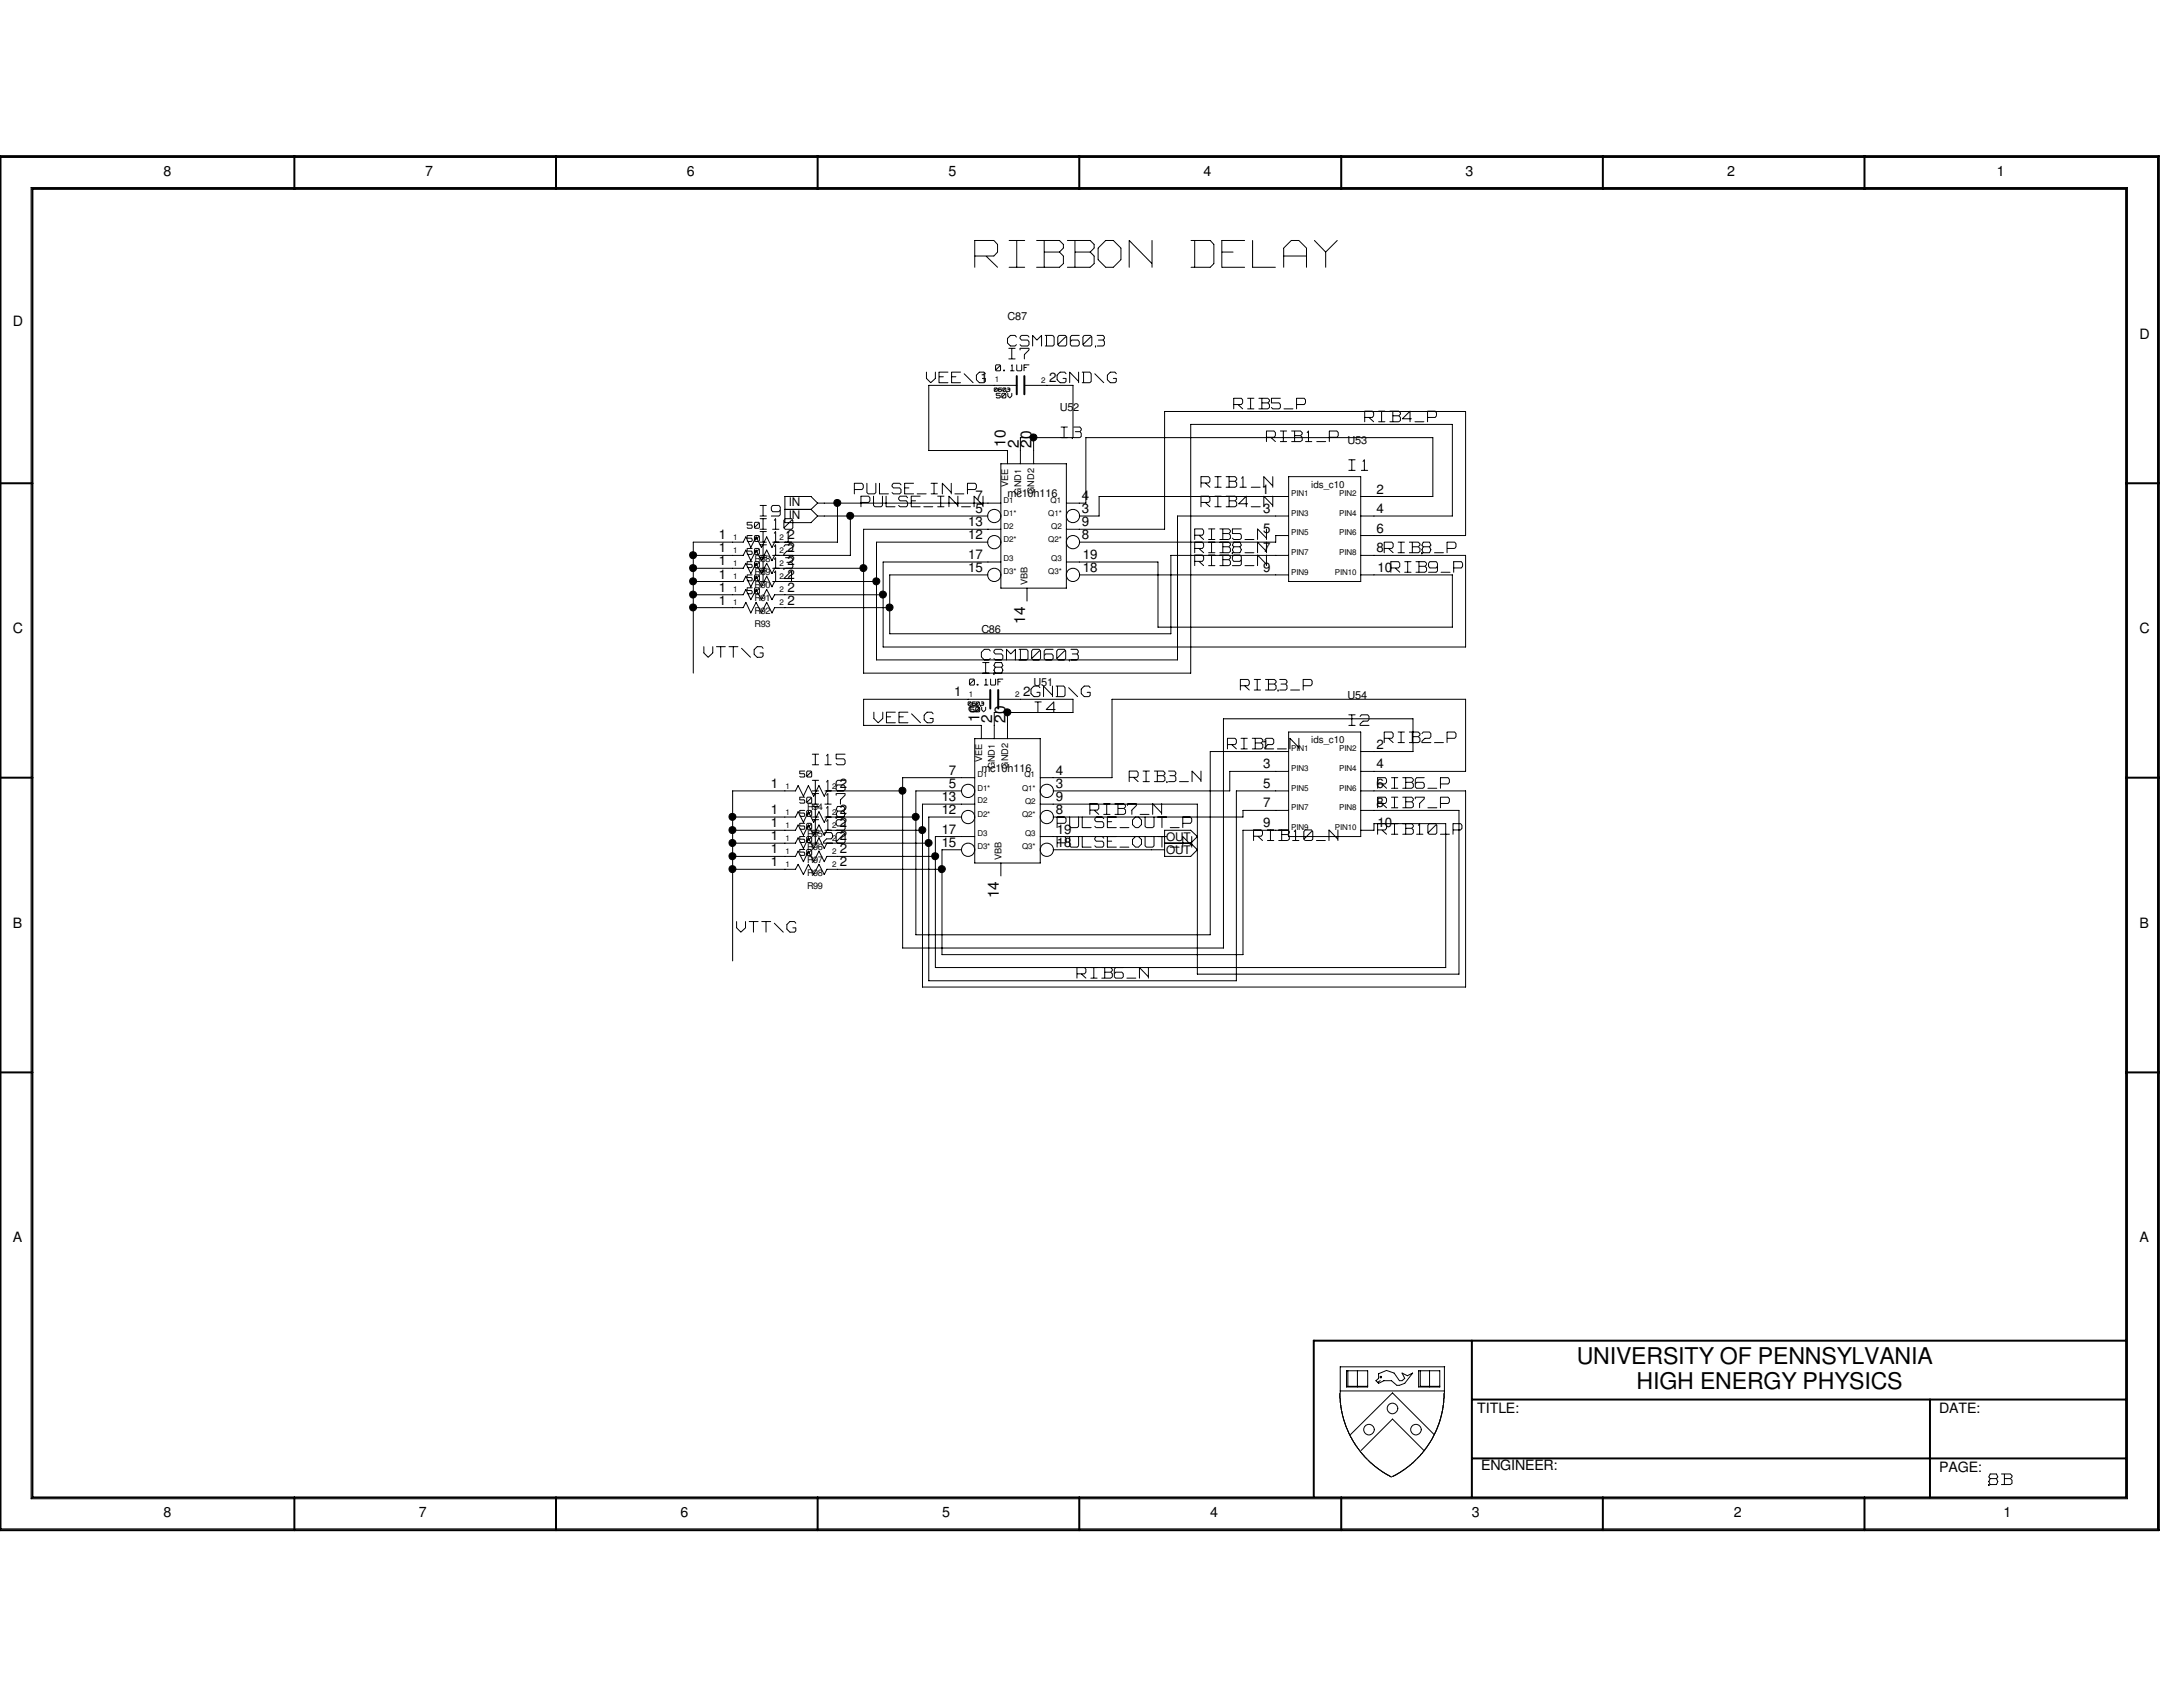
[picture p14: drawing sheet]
<svg xmlns="http://www.w3.org/2000/svg" width="279mm" height="216mm" viewBox="0 0 279 216" stroke-linecap="round" stroke-linejoin="round" font-family="sans-serif">
<defs><g id="words">
<text font-size="6.5" fill="#fff" x="124.8" y="34.9">RIBBON DELAY</text>
<g font-size="3">
<text x="201.8" y="174.6">UNIVERSITY OF PENNSYLVANIA</text>
<text x="209.5" y="177.8">HIGH ENERGY PHYSICS</text>
</g>
<g font-size="2.6" fill="#fff">
<text x="128.9" y="44.5">CSMD0603</text>
<text x="129.1" y="46.2">I7</text>
<text x="118.6" y="49.2">VEE\G</text>
<text x="135.3" y="49.2">GND\G</text>
<text x="157.9" y="52.6">RIB5_P</text>
<text x="135.8" y="56.3">I3</text>
<text x="162.1" y="56.8">RIB1_P</text>
<text x="174.7" y="54.2">RIB4_P</text>
<text x="109.3" y="63.5">PULSE_IN_P</text>
<text x="110.2" y="65.1">PULSE_IN_N</text>
<text x="153.7" y="62.6">RIB1_N</text>
<text x="153.7" y="65.1">RIB4_N</text>
<text x="172.6" y="60.5">I1</text>
<text x="97.3" y="71.3">I12</text>
<text x="97.3" y="69.6">I11</text>
<text x="97.3" y="68">I10</text>
<text x="97.3" y="66.3">I9</text>
<text x="152.9" y="71">RIB8_N</text>
<text x="152.9" y="69.3">RIB5_N</text>
<text x="177.2" y="71">RIB8_P</text>
<text x="97.3" y="73">I13</text>
<text x="97.3" y="74.7">I14</text>
<text x="152.9" y="72.6">RIB9_N</text>
<text x="178" y="73.5">RIB9_P</text>
<text x="90.1" y="84.4">VTT\G</text>
<text x="125.6" y="84.7">CSMD0603</text>
<text x="125.8" y="86.4">I8</text>
<text x="132" y="89.4">GND\G</text>
<text x="158.7" y="88.6">RIB3_P</text>
<text x="111.8" y="92.8">VEE\G</text>
<text x="132.5" y="91.4">I4</text>
<text x="172.6" y="93.1">I2</text>
<text x="177.2" y="95.3">RIB2_P</text>
<text x="104" y="98.1">I15</text>
<text x="104" y="101.5">I16</text>
<text x="144.5" y="100.3">RIB3_N</text>
<text x="157.1" y="96.1">RIB2_N</text>
<text x="176.3" y="101.1">RIB6_P</text>
<text x="104" y="103.2">I17</text>
<text x="104" y="104.8">I18</text>
<text x="104" y="106.5">I19</text>
<text x="135.3" y="106.2">PULSE_OUT_P</text>
<text x="139.5" y="104.5">RIB7_N</text>
<text x="160.4" y="107.8">RIB10_N</text>
<text x="176.3" y="103.6">RIB7_P</text>
<text x="176.3" y="107">RIB10_P</text>
<text x="104" y="108.2">I20</text>
<text x="135.3" y="108.7">PULSE_OUT_N</text>
<text x="94.3" y="119.5">VTT\G</text>
<text x="137.8" y="125.4">RIB6_N</text>
<text x="254.6" y="190.2">8B</text>
</g>
<g font-size="2">
<text x="128.7" y="57.2" transform="rotate(-90 128.7 57.2)">10</text>
<text x="130.4" y="57.3" transform="rotate(-90 130.4 57.3)">2</text>
<text x="132" y="57.3" transform="rotate(-90 132 57.3)">20</text>
<text x="131.2" y="79.8" transform="rotate(-90 131.2 79.8)">14</text>
<text x="125.3" y="92.4" transform="rotate(-90 125.3 92.4)">10</text>
<text x="127" y="92.5" transform="rotate(-90 127 92.5)">2</text>
<text x="128.7" y="92.5" transform="rotate(-90 128.7 92.5)">20</text>
<text x="127.8" y="115" transform="rotate(-90 127.8 115)">14</text>
</g>
<g font-size="1.8">
<text x="20.9" y="22.5">8</text>
<text x="54.4" y="22.5">7</text>
<text x="87.9" y="22.5">6</text>
<text x="121.4" y="22.5">5</text>
<text x="154.1" y="22.5">4</text>
<text x="187.6" y="22.5">3</text>
<text x="221.1" y="22.5">2</text>
<text x="255.6" y="22.5">1</text>
<text x="1.7" y="41.7">D</text>
<text x="273.8" y="43.4">D</text>
<text x="1.7" y="81.1">C</text>
<text x="273.8" y="81.1">C</text>
<text x="1.7" y="118.7">B</text>
<text x="273.8" y="118.7">B</text>
<text x="1.7" y="159">A</text>
<text x="273.8" y="159">A</text>
<text x="189.1" y="180.9">TITLE:</text>
<text x="248.2" y="180.9">DATE:</text>
<text x="189.6" y="188.1">ENGINEER:</text>
<text x="248.2" y="188.4">PAGE:</text>
<text x="20.9" y="194.1">8</text>
<text x="53.6" y="194.1">7</text>
<text x="87.1" y="194.1">6</text>
<text x="120.6" y="194.1">5</text>
<text x="154.9" y="194.1">4</text>
<text x="188.4" y="194.1">3</text>
<text x="221.9" y="194.1">2</text>
<text x="256.4" y="194.1">1</text>
</g>
<g font-size="1.7">
<text x="125.5" y="48.9">1</text>
<text x="134.3" y="48.9">2</text>
<text x="124.8" y="65.7">5</text>
<text x="124.8" y="64">7</text>
<text x="138.5" y="65.7">3</text>
<text x="138.5" y="64">4</text>
<text x="161.5" y="63.2">1</text>
<text x="161.7" y="65.7">3</text>
<text x="176.2" y="65.7">4</text>
<text x="176.2" y="63.2">2</text>
<text x="92" y="70.7">1</text>
<text x="92" y="69">1</text>
<text x="100.8" y="70.7">2</text>
<text x="100.8" y="69">2</text>
<text x="123.9" y="71.5">17</text>
<text x="123.9" y="69">12</text>
<text x="123.9" y="67.4">13</text>
<text x="138.5" y="69">8</text>
<text x="138.5" y="67.4">9</text>
<text x="138.6" y="71.5">19</text>
<text x="161.7" y="70.7">7</text>
<text x="161.7" y="68.2">5</text>
<text x="176.2" y="70.7">8</text>
<text x="176.2" y="68.2">6</text>
<text x="92" y="77.4">1</text>
<text x="92" y="75.7">1</text>
<text x="92" y="74">1</text>
<text x="92" y="72.3">1</text>
<text x="100.8" y="77.4">2</text>
<text x="100.8" y="75.7">2</text>
<text x="100.8" y="74">2</text>
<text x="100.8" y="72.3">2</text>
<text x="123.9" y="73.2">15</text>
<text x="138.6" y="73.2">18</text>
<text x="161.7" y="73.2">9</text>
<text x="176.3" y="73.2">10</text>
<text x="122.1" y="89.1">1</text>
<text x="130.9" y="89.1">2</text>
<text x="161.5" y="95.8">1</text>
<text x="176.2" y="95.8">2</text>
<text x="98.7" y="100.8">1</text>
<text x="107.5" y="100.8">2</text>
<text x="121.5" y="100.8">5</text>
<text x="121.5" y="99.1">7</text>
<text x="135.1" y="100.8">3</text>
<text x="135.1" y="99.1">4</text>
<text x="161.7" y="100.8">5</text>
<text x="161.7" y="98.3">3</text>
<text x="176.2" y="100.8">6</text>
<text x="176.2" y="98.3">4</text>
<text x="98.7" y="107.5">1</text>
<text x="98.7" y="105.9">1</text>
<text x="98.7" y="104.2">1</text>
<text x="107.5" y="107.5">2</text>
<text x="107.5" y="105.9">2</text>
<text x="107.5" y="104.2">2</text>
<text x="120.5" y="106.7">17</text>
<text x="120.5" y="104.2">12</text>
<text x="120.5" y="102.5">13</text>
<text x="135.1" y="104.2">8</text>
<text x="135.1" y="102.5">9</text>
<text x="135.3" y="106.7">19</text>
<text x="161.7" y="105.9">9</text>
<text x="161.7" y="103.3">7</text>
<text x="176.2" y="103.3">8</text>
<text x="176.3" y="105.9">10</text>
<text x="98.7" y="110.9">1</text>
<text x="98.7" y="109.2">1</text>
<text x="107.5" y="110.9">2</text>
<text x="107.5" y="109.2">2</text>
<text x="120.5" y="108.4">15</text>
<text x="135.3" y="108.4">18</text>
</g>
<g font-size="1.5" fill="#fff">
<text x="127.4" y="47.6">0.1UF</text>
<text x="95.6" y="71.1">50</text>
<text x="95.6" y="67.7">50</text>
<text x="95.6" y="69.4">50</text>
<text x="95.6" y="72.8">50</text>
<text x="95.6" y="74.5">50</text>
<text x="95.6" y="76.1">50</text>
<text x="124.1" y="87.8">0.1UF</text>
<text x="102.4" y="99.6">50</text>
<text x="102.4" y="102.9">50</text>
<text x="102.4" y="104.6">50</text>
<text x="102.4" y="106.3">50</text>
<text x="102.4" y="107.9">50</text>
<text x="102.4" y="109.6">50</text>
</g>
<g font-size="1.5">
<text x="101" y="64.8">IN</text>
<text x="101" y="66.5">IN</text>
<text x="149.3" y="107.6">OUT</text>
<text x="149.3" y="109.3">OUT</text>
</g>
<g font-size="1.4">
<text x="128.9" y="40.9">C87</text>
<text x="135.6" y="52.6">U52</text>
<text x="172.5" y="56.8">U53</text>
<text x="128.9" y="63.6">mc10h116</text>
<text x="125.6" y="81.1">C86</text>
<text x="132.3" y="87.8">U51</text>
<text x="172.5" y="89.5">U54</text>
<text x="125.6" y="98.8">mc10h116</text>
</g>
<g font-size="1.3">
<text x="167.8" y="62.4">ids_c10</text>
<text x="167.8" y="95.1">ids_c10</text>
</g>
<g font-size="1.2" fill="#fff">
<text x="127.5" y="51.1">50V</text>
<text x="124.2" y="91.2">50V</text>
</g>
<g font-size="1.2">
<text x="129" y="62.4" transform="rotate(-90 129 62.4)">VEE</text>
<text x="130.7" y="63.3" transform="rotate(-90 130.7 63.3)">GND1</text>
<text x="132.4" y="63.2" transform="rotate(-90 132.4 63.2)">GND2</text>
<text x="96.6" y="71.9">R88</text>
<text x="96.6" y="76.9">R91</text>
<text x="96.6" y="75.3">R90</text>
<text x="96.6" y="73.6">R89</text>
<text x="131.5" y="74.9" transform="rotate(-90 131.5 74.9)">VBB</text>
<text x="96.6" y="80.3">R93</text>
<text x="96.6" y="78.6">R92</text>
<text x="125.7" y="97.5" transform="rotate(-90 125.7 97.5)">VEE</text>
<text x="127.3" y="98.5" transform="rotate(-90 127.3 98.5)">GND1</text>
<text x="129" y="98.4" transform="rotate(-90 129 98.4)">GND2</text>
<text x="103.3" y="107.1">R95</text>
<text x="103.3" y="103.7">R94</text>
<text x="103.3" y="113.7">R99</text>
<text x="103.3" y="112.1">R98</text>
<text x="103.3" y="110.4">R97</text>
<text x="103.3" y="108.8">R96</text>
<text x="128.2" y="110.1" transform="rotate(-90 128.2 110.1)">VBB</text>
</g>
<g font-size="1">
<text x="127.3" y="48.9">1</text>
<text x="133.3" y="49">2</text>
<text x="128.4" y="64.3">D1</text>
<text x="128.4" y="66">D1*</text>
<text x="134.2" y="66">Q1*</text>
<text x="134.5" y="64.3">Q1</text>
<text x="165.3" y="66">PIN3</text>
<text x="165.3" y="63.5">PIN1</text>
<text x="171.4" y="66">PIN4</text>
<text x="171.4" y="63.5">PIN2</text>
<text x="93.9" y="69.1">1</text>
<text x="93.9" y="70.8">1</text>
<text x="99.8" y="69.1">2</text>
<text x="99.8" y="70.8">2</text>
<text x="128.4" y="71.8">D3</text>
<text x="128.4" y="69.3">D2*</text>
<text x="128.4" y="67.6">D2</text>
<text x="134.2" y="69.3">Q2*</text>
<text x="134.5" y="71.8">Q3</text>
<text x="134.5" y="67.7">Q2</text>
<text x="165.3" y="71">PIN7</text>
<text x="165.3" y="68.5">PIN5</text>
<text x="171.4" y="68.5">PIN6</text>
<text x="171.4" y="71">PIN8</text>
<text x="93.9" y="77.5">1</text>
<text x="93.9" y="75.8">1</text>
<text x="93.9" y="74.1">1</text>
<text x="93.9" y="72.4">1</text>
<text x="99.8" y="77.5">2</text>
<text x="99.8" y="75.8">2</text>
<text x="99.8" y="74.1">2</text>
<text x="99.8" y="72.4">2</text>
<text x="128.4" y="73.5">D3*</text>
<text x="134.2" y="73.5">Q3*</text>
<text x="165.3" y="73.5">PIN9</text>
<text x="170.9" y="73.5">PIN10</text>
<text x="124" y="89.2">1</text>
<text x="129.9" y="89.2">2</text>
<text x="100.5" y="100.9">1</text>
<text x="106.5" y="100.9">2</text>
<text x="125.1" y="99.5">D1</text>
<text x="125.1" y="101.2">D1*</text>
<text x="130.8" y="101.2">Q1*</text>
<text x="131.1" y="99.5">Q1</text>
<text x="165.3" y="98.7">PIN3</text>
<text x="165.3" y="101.2">PIN5</text>
<text x="165.3" y="96.1">PIN1</text>
<text x="171.4" y="101.2">PIN6</text>
<text x="171.4" y="98.7">PIN4</text>
<text x="171.4" y="96.1">PIN2</text>
<text x="100.5" y="107.6">1</text>
<text x="100.5" y="105.9">1</text>
<text x="100.5" y="104.3">1</text>
<text x="106.5" y="107.6">2</text>
<text x="106.5" y="105.9">2</text>
<text x="106.5" y="104.3">2</text>
<text x="125.1" y="107">D3</text>
<text x="125.1" y="104.5">D2*</text>
<text x="125.1" y="102.8">D2</text>
<text x="130.8" y="104.5">Q2*</text>
<text x="131.2" y="107">Q3</text>
<text x="131.2" y="102.9">Q2</text>
<text x="165.3" y="103.7">PIN7</text>
<text x="165.3" y="106.2">PIN9</text>
<text x="170.9" y="106.2">PIN10</text>
<text x="171.4" y="103.7">PIN8</text>
<text x="100.5" y="111">1</text>
<text x="100.5" y="109.3">1</text>
<text x="106.5" y="111">2</text>
<text x="106.5" y="109.3">2</text>
<text x="125.1" y="108.7">D3*</text>
<text x="130.8" y="108.7">Q3*</text>
</g>
<g font-size=".8" fill="#fff">
<text x="127.3" y="50.2">0603</text>
<text x="123.9" y="90.3">0603</text>
</g>
</g></defs>
<g fill="none" stroke="#000" stroke-width=".25">
<path d="M0 20h276.3v175.8h-276.3zM37.7 20v4.2M71.2 20v4.2M104.6 20v4.2M138.1 20v4.2M171.7 20v4.2M205.1 20v4.2M238.6 20v4.2M4.1 24.2h268v167.4h-268zM130.1 48.1v2.4M131.1 48.1v2.4M0 61.8h4.1"/>
<path d="M272.1 61.8h4.2M0 99.5h4.1M126.7 88.3v2.4M127.8 88.3v2.4M272.1 99.5h4.2M0 137.2h4.1M272.1 137.2h4.2M188.4 179.1h83.7M188.4 171.6v20M247 179.1v12.5M272.1 171.6h-104v19.9M37.7 191.6v4.2"/>
<path d="M71.2 191.6v4.2M104.6 191.6v4.2M138.1 191.6v4.2M171.7 191.6v4.2M188.4 186.6h83.7M205.1 191.6v4.2M238.6 191.6v4.2"/>
</g>
<g fill="none" stroke="#000" stroke-width=".13">
<path d="M.1 20.2h276v175.5h-276zM4 24h268.3v167.8h-268.3zM124.8 30.8v3.4M124.8 30.8h2.4M124.8 32.8h2.4M126.2 32.8l1.5 1.4M127.2 30.8l.5 .5M127.7 32.3l-.5 .5M127.7 31.3v.9M129.2 30.8h1.9M129.2 34.2h1.9M130.1 30.8v3.4"/>
<path d="M132.7 30.8h2.9M132.7 34.2h2.9M133.6 30.8v3.4M133.7 32.3h1.9M135.6 30.8l.5 .5M135.6 32.3l.5 .5M136.1 31.7l-.5 .5M136.1 31.3v.4M136.1 32.8v.9M136.1 33.7l-.5 .5M136.6 30.8h2.9M136.6 34.2h2.9"/>
<path d="M137.6 30.8v3.4M137.6 32.3h1.9M139.5 30.8l.5 .5M139.5 32.3l.5 .5M140 31.7l-.4 .5M140 31.3v.4M140 32.8v.9M140 33.7l-.5 .5M140.5 33.2l1 1M140.5 31.8v1.4M141.5 30.8l-1 .9M141.6 30.8h.9"/>
<path d="M141.6 34.2h.9M142.5 30.8l1 .9M143.5 31.8v1.4M143.5 33.2l-1 1M144.5 30.8v3.4M144.5 30.8l2.9 2.9M147.4 30.8v3.4M152.4 30.8h2.5M152.4 34.2h2.5M152.9 30.8v3.4M154.9 30.8l.5 .5M155.4 31.3v2.4"/>
<path d="M155.4 33.7l-.5 .5M156.4 30.8h2.9M156.4 30.8v3.4M156.4 34.2h2.9M156.4 32.3h1.4M160.3 30.8v3.4M160.4 34.2h2.8M164.3 31.8v2.4M164.3 32.8h2.9M165.3 30.8l-1 .9M165.3 30.8h.9M166.2 30.8l1 .9"/>
<path d="M167.2 31.8v2.4M168.2 30.8l1.4 1.4M169.7 32.3v1.9M171.2 30.8l-1.5 1.5M118.6 48.4l.5 .5M118.6 47.6v.8M119.7 47.6v.8M119.7 48.4l-.6 .6M120.2 47.6h1.1M120.2 47.7v1.3M120.2 49h1.1M120.2 48.2h.5"/>
<path d="M121.8 47.6h1.1M121.8 47.7v1.3M121.8 49h1.1M121.8 48.2h.5M123.4 47.8l1.1 1.2M125 48v.6M125 48.6l.3 .4M125.3 47.6l-.3 .4M125.4 47.6h.5M125.4 49h.5M125.7 48.4h.4M125.9 47.6l.2 .2"/>
<path d="M126.1 48.8l-.2 .2M126.1 48.4v.4M127.3 50v.1M127.3 49.7v.3M127.3 49.7h.1M127.3 50.1h.2M127.3 49.7h.2M127.4 47.4l.1 .1M127.4 46.9v.4M127.5 46.7l-.1 .1M127.5 49.7l-.2 .3M127.5 50.8l.1 .1"/>
<path d="M127.5 50.3v.3M127.6 47.5h.3M127.6 49.7h.1M127.6 50.3h.4M127.6 50.6h.3M127.6 46.7h.3M127.6 50v.1M127.6 49.7v.3M127.6 50.9h.3M127.8 50v.1M127.8 49.7v.3M127.8 49.8v.1"/>
<path d="M127.8 49.7h.1M127.9 50.1h.2M127.9 49.8h.2M127.9 49.7h.3M127.9 50.6l.1 .1M127.9 46.9l-.4 .4M128 46.8h.1M128 46.7l.1 .1M128 50.8l-.1 .1M128 50.7v.1M128.1 47.4l-.1 .1M128.1 46.9v.4"/>
<path d="M128.1 49.8l.1 .1M128.1 59.4h8.4v15.9h-8.4zM128.2 50h.1M128.2 50l-.1 .1M128.2 50.8l.1 .1M128.2 50.5v.3M128.3 50.3l-.1 .1M128.4 50v.1M128.4 49.7v.3M128.4 50.9h.2M128.4 50.3h.2M128.4 49.7h.1"/>
<path d="M128.4 47.4h.1M128.4 47.4v.1M128.4 50.1h.2M128.4 49.7h.2M128.5 47.5h.1M128.6 47.4v.1M128.6 49.7l-.2 .3M128.6 50.5l-.3 .3M128.7 49.7h.1M128.7 50.3v.1M128.7 50.4h.1M128.7 50v.1"/>
<path d="M128.7 49.7v.3M128.7 50.5v.3M128.7 50.8v.1M128.9 50.1h.1M128.9 50.1h.2M128.9 49.7h.2M128.9 43.3v.6M128.9 43.9l.4 .4M129 49.8h.1M129 50.7l.2 .2M129 50.3v.3M129.1 44.6h.8"/>
<path d="M129.1 45.9h.8M129.2 49.7h.1M129.2 49.9h.1M129.2 50h.1M129.2 50v.1M129.2 49.8h.1M129.3 47.5h.5M129.3 42.9l-.4 .4M129.4 44.3h.5M129.4 42.9h.5M129.5 44.6v1.3M129.5 50.3v.3"/>
<path d="M129.5 50.7l-.3 .2M129.5 46.7v.1M129.5 46.7v.7M129.9 42.9l.2 .2M130.1 44.1l-.2 .2M130.1 47.4l.1 .1M130.1 49.3h-11.2v8.4h10v1.7M130.1 46.7v.6M130.3 47.5h.3M130.6 43.1v.2M130.6 44.6v.2M130.6 43.3l.1 .2"/>
<path d="M130.6 44.1l.1 .2M130.6 44.6h1.1M130.7 42.9l-.1 .2M130.8 47.4l-.1 .1M130.8 46.7v.6M130.8 44.3h.7M130.8 43.5h.7M130.8 42.9h.7M131.1 46.7h.6M131.1 46.7v.8M131.1 47h.3M131.1 49.3h6.2v6.7h-6.7v3.4"/>
<path d="M131.1 45.4v.5M131.5 42.9l.2 .2M131.5 43.5l.2 .2M131.7 44.8l-.6 .6M131.7 43.8v.3M131.7 44.6v.2M131.7 44.1l-.2 .2M132.2 42.9l.5 .6M132.2 43v1.3M132.3 56v3.4M133.3 43v1.3M133.3 42.9l-.6 .6"/>
<path d="M133.8 44.3h.9M133.8 42.9h.9M133.9 43v1.2M134.7 42.9l.2 .2M134.9 44.1l-.2 .2M134.9 43.2v.9M135.3 48v.6M135.3 48.6l.4 .4M135.4 44.1l.2 .2M135.4 43.2v.9M135.6 42.9l-.2 .2M135.6 44.3h.7"/>
<path d="M135.6 42.9h.7M135.7 47.6l-.4 .4M135.7 47.6h.5M135.7 49h.5M135.8 54.7h.8M136.1 48.4h.3M136.2 54.7v1.3M136.3 47.6l.1 .2M136.3 43.2l-.9 .9M136.4 42.9l.1 .2M136.4 43.1h.1M136.4 48.8l-.1 .2"/>
<path d="M136.4 48.4v.4M136.5 44.1l-.1 .2M136.5 43.2v.9M136.9 47.6l1.1 1.2M136.9 47.7v1.3M137 44.1l.2 .2M137 43.2v.9M137.2 43.5l-.2 .2M137.2 42.9l-.2 .2M137.2 44.3h.7M137.2 43.5h.7M137.2 42.9h.9"/>
<path d="M137.2 56h.1M137.5 56h.7M137.5 54.7h.7M137.6 55.2h.6M138 43.5l.1 .2M138 47.6v1.4M138.1 43.8v.3M138.1 44.1l-.1 .2M138.2 54.7l.2 .2M138.3 55.3l.1 .2M138.4 54.9v.1M138.4 55.5v.3"/>
<path d="M138.4 55.8l-.2 .2M138.4 55l-.2 .2M138.5 47.6h.9M138.5 49h.9M138.6 44.1l.2 .2M138.6 43.2v.9M138.7 47.7v1.2M138.8 42.9l-.2 .2M138.8 44.3h.7M138.8 42.9h.7M139.5 47.6l.2 .2M139.5 43.2l-.9 .9"/>
<path d="M139.6 43.1h.1M139.6 42.9l.1 .2M139.7 48.8l-.2 .2M139.7 47.9v.9M139.7 44.1l-.1 .2M139.7 43.2v.9M140.1 47.8l1.2 1.2M140.2 44.3h.1M140.4 44.3h.7M140.4 42.9h.7M140.6 43.5h.5M141.2 42.9l.2 .2"/>
<path d="M141.2 43.6l.2 .1M141.4 43.2v.1M141.4 43.8v.3M141.4 44.1l-.2 .2M141.4 43.3l-.2 .2M141.7 48v.6M141.7 48.6l.4 .4M142.1 47.6l-.4 .4M142.2 47.6h.5M142.2 49h.5M142.5 48.4h.3M142.7 47.6l.2 .2"/>
<path d="M142.9 48.8l-.2 .2M142.9 48.4v.4M157.9 51h.9M157.9 51v1.3M157.9 51.8h.9M158.5 51.8l.5 .5M158.9 51l.1 .2M159 51.6l-.1 .2M159 51.2v.3M159.7 51h.8M159.7 52.3h.8M160.1 51v1.3"/>
<path d="M161.1 51h1.1M161.1 52.3h1.1M161.5 51v1.3M161.5 51.6h.7M162.1 55.2v1.3M162.1 55.2h.9M162.1 56h.9M162.3 51l.2 .2M162.3 51.6l.2 .2M162.5 51.4l-.2 .1M162.5 51.2v.1M162.5 51.8v.3"/>
<path d="M162.5 52.2l-.2 .1M162.7 56l.5 .5M162.7 52.2l.2 .1M162.7 51v.6M162.8 51h1.1M162.8 51.6h.9M162.9 52.3h.8M163.1 55.2l.1 .2M163.2 55.8l-.1 .2M163.2 55.4v.3M163.7 51.6l.2 .2M163.9 52.2l-.2 .1"/>
<path d="M163.9 51.8v.3M163.9 55.2h.8M163.9 56.5h.8M164.3 55.2v1.3M164.3 52.3h1.2M165.3 55.2h1.1M165.3 56.5h1.1M165.7 55.2v1.3M165.7 55.8h.7M165.9 51h1M165.9 51v1.3M166 51.8h.9"/>
<path d="M166.5 55.2l.2 .2M166.5 55.8l.2 .2M166.7 55.5l-.2 .2M166.7 55.4v.1M166.7 56v.3M166.7 56.3l-.2 .2M166.9 51l.2 .2M167.1 51.6l-.2 .2M167.1 51.2v.3M167.1 56.5h.8M167.5 55.2l-.2 .2M167.5 55.2v1.3"/>
<path d="M168.5 56.5h1.2M170.1 55.2h1M170.1 55.2v1.3M170.2 56h.9M171.1 55.2l.2 .2M171.3 55.8l-.2 .2M171.3 55.4v.3M172.6 58.8h.8M173 58.9v1.3M174.6 58.8l-.1 .3M174.6 58.9v1.3M174.7 52.6h.9"/>
<path d="M174.7 52.7v1.3M174.7 53.4h.9M175.3 53.5l.5 .5M175.6 52.6l.2 .2M175.8 53.2l-.2 .2M175.8 52.9v.3M176.4 52.6h.8M176.4 54h.8M176.8 52.7v1.2M177.9 52.6h1.1M177.9 54h1.1M178.3 52.7v1.2"/>
<path d="M178.3 53.2h.7M179 52.6l.2 .2M179 53.2l.2 .2M179.2 53l-.1 .2M179.2 52.9v.1M179.2 53.5v.3M179.2 53.8l-.2 .2M179.5 53.6h1.1M180.5 52.7v1.3M180.5 52.6l-1 1M181.1 54h1.1M182.7 52.7v1.3"/>
<path d="M182.7 52.6h.9M182.8 53.4h.8M183.7 52.6l.2 .2M183.9 52.9v.3M183.9 53.2l-.2 .2M88.7 74.4h6.4l.4-.7 .6 1.4 .7-1.4 .7 1.4 .6-1.4 .7 1.4 .3-.7M88.7 71.1h6.4l.4-.7 .6 1.4 .7-1.4 .7 1.4 .6-1.4 .7 1.4 .3-.7M88.7 72.7h6.4l.4-.6 .6 1.3 .7-1.3 .7 1.3 .6-1.3 .7 1.3 .3-.7M88.7 76.1h6.4l.4-.7 .6 1.4 .7-1.4 .7 1.4 .6-1.4 .7 1.4 .3-.7h13.9M88.7 77.8h6.4l.4-.7 .6 1.3 .7-1.3 .7 1.3 .6-1.3 .7 1.3 .3-.6h14.8M95.6 75.9l.1 .1M95.6 66.8v.4"/>
<path d="M95.6 68.5v.4M95.6 70.2v.3M95.6 71.9v.3M95.6 73.6v.3M95.6 75.2v.4M95.6 74.3h.1M95.6 72.6h.1M95.6 69.2l.1 .1M95.6 67.5l.1 .1M95.6 70.9l.1 .1M95.7 68.5h.6M95.7 73.6h.6"/>
<path d="M95.7 75.2h.6M95.7 75.6h.4M95.7 73.9h.4M95.7 71.9h.6M95.7 72.2h.4M95.7 68.9h.4M95.7 66.8h.6M95.7 67.2h.4M95.7 70.2h.6M95.7 70.5h.4M95.8 76h.3M95.8 74.3h.3"/>
<path d="M95.8 72.6h.3M95.8 69.3h.3M95.8 67.6h.3M95.8 71h.3M96.2 75.6l.1 .1M96.2 73.9l.1 .1M96.2 70.5l.1 .2M96.2 72.2l.1 .1M96.2 67.2l.1 .1M96.2 68.9l.1 .1M96.3 75.9l-.1 .1M96.3 67.4v.1"/>
<path d="M96.3 69v.2M96.3 70.7v.1M96.3 72.4v.1M96.3 74.1v.1M96.3 75.7v.2M96.3 74.3h-.1M96.3 72.6h-.1M96.3 69.2l-.1 .1M96.3 67.5l-.1 .1M96.3 70.9l-.1 .1M96.6 75.9v.1M96.6 74.3h.1"/>
<path d="M96.6 72.6h.1M96.6 69.2v.1M96.6 67.5v.1M96.6 70.9v.1M96.6 67v.5M96.6 68.7v.5M96.6 70.4v.4M96.6 72.1v.4M96.6 73.7v.5M96.6 75.4v.5M96.6 75.2v.2M96.6 73.6v.1"/>
<path d="M96.6 71.9v.1M96.6 68.5v.2M96.6 66.8v.2M96.6 70.2v.1M96.7 68.5h.4M96.7 73.6h.4M96.7 76h.4M96.7 75.2h.4M96.7 74.3h.4M96.7 72.6h.4M96.7 71.9h.4M96.7 69.3h.4"/>
<path d="M96.7 67.6h.4M96.7 66.8h.4M96.7 71h.4M96.7 70.2h.4M97.1 75.4l-.5 .5M97.1 73.7l-.5 .5M97.1 72.1l-.5 .4M97.1 68.7l-.5 .5M97.1 67l-.5 .5M97.1 70.4l-.5 .4M97.1 75.4h.1M97.1 75.2l.1 .2"/>
<path d="M97.1 73.7h.1M97.1 73.6l.1 .1M97.1 72h.1M97.1 71.9l.1 .1M97.1 68.7h.1M97.1 68.5l.1 .2M97.1 67h.1M97.1 66.8l.1 .2M97.1 70.3h.1M97.1 70.2l.1 .1M97.2 75.9l-.1 .1M97.2 74.3h-.1"/>
<path d="M97.2 72.6h-.1M97.2 69.2l-.1 .1M97.2 67.5l-.1 .1M97.2 70.9l-.1 .1M97.2 67v.5M97.2 68.7v.5M97.2 70.4v.4M97.2 72.1v.4M97.2 73.7v.5M97.2 75.4v.5M97.3 74.4h.8M97.3 66h.8"/>
<path d="M97.3 71.1h.8M97.3 72.7h.8M97.3 67.7h.8M97.3 69.4h.8M97.3 64.7h.8M97.3 66.4h.8M97.3 68h.8M97.3 73.1h.8M97.3 71.4h.8M97.3 69.7h.8M97.7 64.7v1.3M97.7 66.4v1.3"/>
<path d="M97.7 68.1v1.2M97.7 69.8v1.2M97.7 71.4v1.3M97.7 73.1v1.3M98.7 65.3l.2 .2M98.7 64.9v.3M98.7 66h1M98.9 64.7l-.2 .2M98.9 74.4h13.3M98.9 72.7h11.6M98.9 67.7h.8M98.9 65.5h.8"/>
<path d="M98.9 64.7h.8M99.1 69.4l-.3 .7-.7-1.4-.6 1.4-.7-1.4-.7 1.4-.6-1.4-.4 .7h-6.4v16.7M99.3 66.4l-.2 .2M99.3 68l-.2 .2M99.3 73.1l-.2 .2M99.3 71.4l-.2 .2M99.3 69.7l-.2 .2M99.3 66.4v1.3M99.3 68.1v1.2M99.3 69.8v1.2M99.3 71.4v1.3M99.3 73.1v1.3"/>
<path d="M99.7 64.7l.2 .2M99.8 65.3l-.1 .2M99.9 65.9l-.2 .1M99.9 64.9v.9M100.3 72.7h.1M100.3 67.6l.2 .1M100.3 66.6v.9M100.3 71v.1M100.4 74h1.1M100.5 65.2h3.3M100.5 66.4l-.2 .2M100.5 69.7l-.2 .2"/>
<path d="M100.5 67.7h.8M100.5 66.4h.8M100.5 71.4h.8M100.5 69.7h.8M100.7 72h.6M100.7 70.5l-.4 .4M100.8 70.5h.5M100.9 68l-.2 .2M100.9 68.1v1.2M101.3 66.6l-.9 .9M101.3 66.6h.1M101.3 66.4l.2 .2"/>
<path d="M101.3 71.4l.2 .2M101.3 69.7l.2 .2M101.3 73.1v1.3M101.3 73.1l-1 .9M101.3 72l.2 .2M101.5 67.6l-.2 .1M101.5 66.6v.9M101.5 70v.3M101.5 71.6v.1M101.5 72.2v.3M101.5 72.6l-.2 .1M101.5 71.8l-.2 .2"/>
<path d="M101.5 70.3l-.2 .2M103.8 65.2l.8 .8M104.6 64.4l-.8-.9h-3.3v3.4h3.3l.8-.9M104.6 66h21.8M104.6 64.4h23.5M104.6 64.4l-.8 .8M107.2 64.4v5h-8.3M108.8 66v5.1h-9.9M109.3 61.8h1M109.3 61.9v1.3M109.4 62.7h.9M110.2 63.5h.9"/>
<path d="M110.2 63.5v1.4M110.2 64.3h.9M110.3 61.8l.2 .3M110.5 62.4l-.2 .3M110.5 62.1v.3M111 63l.1 .2M111 61.8v1.2M111.2 63.5l.1 .2M111.2 63.2h.7M111.3 64.1l-.1 .2M111.3 63.8v.3M111.8 64.7l.2 .2"/>
<path d="M111.8 63.5v1.1M112 64.9h.7M112.1 63l-.2 .2M112.1 61.8v1.2M112.6 61.8v1.4M112.6 63.2h1.1M112.9 64.7l-.1 .2M112.9 63.5v1.1M113.4 63.5v1.4M113.5 64.9h1.1M114.2 62.1v.1M114.2 62.2l.1 .2"/>
<path d="M114.2 63l.1 .2M114.3 61.8l-.1 .2M114.4 61.8h.7M114.4 63.2h.7M114.4 62.4h.7M115 63.7v.1M115 63.9l.2 .2M115 64.7l.2 .2M115.1 61.8l.2 .3M115.1 62.4l.2 .3M115.2 63.5l-.1 .2M115.2 64.9h.8"/>
<path d="M115.2 63.5h.8M115.2 64.1h.8M115.3 62.7v.3M115.3 63l-.2 .2M115.8 61.8h1.1M115.8 61.9v1.3M115.8 63.2h1.1M115.8 62.4h.5M116 63.5l.2 .2M116 64.1l.2 .2M116.2 64.3v.3M116.2 64.7l-.2 .2"/>
<path d="M116.6 63.5h1.2M116.6 63.5v1.4M116.7 64.9h1.1M116.7 64.1h.5M117.4 63.2h1.1M118.2 64.9h1.2M119.2 61.8h.8M119.2 63.2h.8M119.5 61.9v1.3M120 64.9h.8M120 63.5h.8M120.4 63.5v1.3"/>
<path d="M120.6 61.8l1.1 1.2M120.6 61.9v1.3M121.5 63.5l1.1 1.1M121.5 63.5v1.4M121.8 61.8v1.4M122.2 63.2h1.2M122.6 63.5v1.4M123.1 64.9h1.1M123.8 61.8h1M123.8 61.9v1.3M123.9 62.7h.9M124.7 63.5v1.4"/>
<path d="M124.7 63.5l1.1 1.1M124.8 61.8l.2 .3M125 62.4l-.2 .3M125 62.1v.3M125.8 63.5v1.4M131.4 75.3v1.6M136.5 67.7h12.6v-15h38.5v15.8h-13.4M136.5 71.9h11.7v8.4h37.7v-6.7h-11.7M138.1 73.6h26.8M152.9 67.7h.9M152.9 67.7v1.3M152.9 69.4v1.3"/>
<path d="M152.9 71.1v1.3M152.9 71h.9M153 70.2h.8M153 68.5h.8M153 71.8h.8M153.5 68.5l.6 .5M153.5 71.9l.6 .5M153.5 70.2l.6 .5M153.7 61h.9M153.7 63.5h.9M153.7 61v1.4M153.7 63.5v1.4"/>
<path d="M153.8 64.3h.8M153.8 61.8h.8M153.9 67.7l.2 .2M153.9 71l.2 .2M153.9 69.4l.2 .2M154.1 68.3l-.2 .2M154.1 67.9v.3M154.1 69.6v.3M154.1 71.3v.3M154.1 71.6l-.2 .2M154.1 70l-.2 .2M154.3 64.3l.6 .6"/>
<path d="M154.3 61.8l.6 .6M154.7 63.5l.2 .2M154.7 61l.2 .2M154.7 69h.8M154.7 67.7h.8M154.7 72.4h.8M154.7 71h.8M154.7 70.7h.8M154.9 64.1l-.2 .2M154.9 61.3v.3M154.9 63.8v.3M154.9 61.6l-.2 .2"/>
<path d="M155.1 67.7v1.3M155.1 69.4v1.3M155.1 71.1v1.2M155.5 61h.8M155.5 64.9h.8M155.5 63.5h.8M155.5 62.4h.8M155.9 61v1.3M155.9 63.5v1.3M156.1 69h1.1M156.1 67.7h1.1M156.1 72.4h1.1"/>
<path d="M156.1 71h1.1M156.1 70.7h1.1M156.5 67.7v1.3M156.5 69.4v1.3M156.5 71.1v1.2M156.5 68.3h.7M156.5 71.6h.7M156.5 70h.7M156.9 61h1.1M156.9 64.9h1.1M156.9 63.5h1.1M156.9 62.4h1.1"/>
<path d="M157.3 67.7l.2 .2M157.3 68.3l.2 .2M157.3 71l.2 .2M157.3 71.6l.2 .2M157.3 69.4l.2 .2M157.3 70l.2 .2M157.3 61v1.3M157.3 63.5v1.3M157.4 64.1h.6M157.4 61.6h.6M157.5 68.1l-.2 .1M157.5 67.9v.1"/>
<path d="M157.5 68.5v.3M157.5 69.6v.1M157.5 70.2v.3M157.5 71.3v.1M157.5 71.9v.3M157.5 68.9l-.2 .1M157.5 71.4l-.2 .2M157.5 72.2l-.2 .2M157.5 69.8l-.2 .1M157.5 70.6l-.2 .1M157.7 70.7h.1M157.7 68.9l.2 .1"/>
<path d="M157.7 71.6l.2 .2M157.7 67.7v.6M157.7 71.3v.3M157.7 72.4h1M157.8 68.3h.9M157.8 67.7h1.1M157.9 71l-.2 .2M157.9 69.4l-.2 .4 .2 .2-.2 .4 .2 .3M157.9 69h.8M157.9 71.8h.8M157.9 71h.8M157.9 70.7h.8"/>
<path d="M157.9 70h.8M158.1 63.5l.2 .2M158.1 64.1l.2 .2M158.1 61l.2 .2M158.1 61.6l.2 .2M158.3 63.9l-.2 .2M158.3 61.3h.1M158.3 61.8v.3M158.3 63.8h.1M158.3 64.3v.3M158.3 64.7l-.2 .2M158.3 61.4l-.2 .2"/>
<path d="M158.3 62.2l-.2 .2M158.6 64.5h1.1M158.7 68.3l.2 .2M158.7 71l.2 .2M158.7 69.4l.2 .4-.2 .2 .2 .4-.2 .3M158.7 62.4h.8M158.8 71.7l-.1 .1M158.9 68.9l-.2 .1M158.9 68.5v.3M158.9 71.3v.9M158.9 72.2l-.2 .2M159.1 61l-.2 .2"/>
<path d="M159.1 61v1.3M159.3 69h1.2M159.3 72.4h1.2M159.3 70.7h1.2M159.5 63.5v1.4M159.5 63.5l-1 1M160.1 64.9h1.2M160.1 62.4h1.2M161 67.7l1.1 1.1M161 67.7v1.3M161 69.4v1.3M161 71.1v1.3"/>
<path d="M161 71l1.1 1.2M161 69.4l1.1 1.1M161.8 63.5l1.1 1.1M161.8 61v1.4M161.8 63.5v1.4M161.8 61l1.1 1.1M162.1 67.7v1.3M162.1 69.4v1.3M162.1 71v1.4M162.9 61v1.4M162.9 63.5v1.4M164.9 61h9.3v13.4h-9.3z"/>
<path d="M164.9 63.5h-24.2v2.5h-2.6M164.9 68.5h-1.6v.9h-25.2M164.9 66h-14.2v18.5h-38.5v-15.1h14.2M164.9 71.1h-15v10h-36v-7.5h12.5M172.6 60.2h.8M174.2 63.5h9.2v-7.5h-44.4v8.4h-2.5M174.2 66h11.7v-11.7h-33.5v31.8h-41.9v-18.4h17.6M174.2 71.1h13.4v11.7h-74.6v-10.9h15.1M174.2 60.2h.8M177.2 69.4h.9M177.2 69.4v1.3M177.2 70.2h.9"/>
<path d="M177.8 70.2l.5 .5M178 71.9h.9M178 71.9v1.3M178.1 72.7h.8M178.1 69.4l.2 .2M178.3 70l-.2 .2M178.3 69.6v.3M178.6 72.7l.6 .5M178.9 69.4h.8M178.9 70.7h.8M179 71.9l.2 .2M179.2 72.5l-.2 .2"/>
<path d="M179.2 72.1v.3M179.3 69.4v1.3M179.8 71.9h.8M179.8 73.2h.8M180.2 71.9v1.3M180.4 69.4h1.1M180.4 70.7h1.1M180.8 69.4v1.3M180.8 70h.7M181.2 71.9h1.1M181.2 73.2h1.1M181.5 69.4l.2 .2"/>
<path d="M181.5 70l.2 .2M181.6 71.9v1.3M181.7 72.5h.6M181.7 69.8l-.1 .1M181.7 69.6v.1M181.7 70.2v.3M181.7 70.6l-.2 .1M182 70.7h.1M182.2 69.4l-.2 .4 .2 .2-.2 .4 .2 .3M182.2 69.4h.7M182.2 70.7h.7M182.2 70h.7"/>
<path d="M182.4 71.9l.2 .2M182.4 72.5l.2 .2M182.6 72.3l-.2 .1M182.6 72.1v.1M182.6 72.7v.3M182.6 73.1l-.2 .1M182.8 72.5l.2 .2M182.8 72.1v.3M182.8 73.2h1M183 69.4l.1 .4-.1 .2 .1 .4-.1 .3M183 71.9l-.2 .2M183 71.9h.8"/>
<path d="M183 72.7h.8M183.6 70.7h1.1M183.8 71.9l.2 .2M183.9 72.5l-.1 .2M184 72.1v.9M184 73.1l-.2 .1M184.4 73.2h1.2M185.2 69.4h.9M185.2 69.4v1.3M185.3 70.2h.8M186.1 71.9h.9M186.1 71.9v1.3"/>
<path d="M186.1 72.7h.9M186.2 69.4l.2 .2M186.4 70l-.2 .2M186.4 69.6v.3M187 71.9l.2 .2M187.2 72.5l-.2 .2M187.2 72.1v.3M90.1 83.6l.5 .5M90.1 82.8v.7M91.2 82.8v.7M91.2 83.6l-.6 .5M91.7 82.8h1.1"/>
<path d="M92.2 82.8v1.3M93.3 82.8h1.1M93.9 82.8v1.3M94.9 83l1.2 1.1M96.5 83.2v.5M96.5 83.7l.4 .4M96.9 82.8l-.4 .3M96.9 82.8h.6M96.9 84.1h.6M97.3 83.6h.3M97.5 82.8l.2 .2M97.7 83.9l-.2 .2"/>
<path d="M97.7 83.6v.3M102.4 98.7v.3M102.4 99.4h.1M102.4 98.7h.6M102.4 99h.5M102.5 99.4h.4M102.9 99l.1 .1M103 99.2v.1M103 99.4h-.1M103.3 99.4h.1M103.3 98.8v.5M103.3 98.7v.1"/>
<path d="M103.4 98.7h.4M103.4 99.4h.4M103.8 98.8l-.5 .5M103.8 98.8h.1M103.8 98.7l.1 .1M103.9 99.4h-.1M103.9 98.8v.5M104 99.9h.8M104 97.9h.8M104 96.5h.8M104.4 96.6v1.2M104.4 99.9v1.3"/>
<path d="M105.6 97.9h.8M106 99.9l-.2 .2M106 96.5l-.2 .2M106 96.6v1.2M106 99.9v1.3M107 96.5v.6M107 97.7l.2 .2M107.1 97.1h.8M107.1 96.5h1.1M107.2 99.9l-.2 .2M107.2 99.9h1M107.2 97.9h.7"/>
<path d="M108 97.1l.2 .2M108.2 97.4v.3M108.2 97.7l-.2 .2M111.8 91.9l.6 .6M111.8 91.1v.8M113 91.1v.8M113 91.9l-.6 .6M113.5 91.1h1.1M113.5 91.2v1.3M113.5 92.5h1.1M113.5 91.7h.5M115.1 91.1h1.1"/>
<path d="M115.1 91.2v1.3M115.1 92.5h1.1M115.1 91.7h.5M116.7 91.4l1.1 1.1M118.3 91.6v.5M118.3 92.1l.4 .4M118.7 91.1l-.4 .4M118.7 91.1h.5M118.7 92.5h.5M119 91.9h.4M119.3 91.1l.1 .3M119.4 92.3l-.1 .2"/>
<path d="M119.4 91.9v.4M123.9 90.2l.1 .1M123.9 89.9v.3M124 89.8l-.1 .1M124 90.3h.2M124 89.8h.2M124.1 87.6l.1 .1M124.1 87.1v.4M124.2 91v.1M124.2 90.5v.3M124.2 86.9l-.1 .1M124.2 89.9l-.2 .3"/>
<path d="M124.2 90.5h.5M124.2 90.8h.3M124.2 87.7h.4M124.2 89.9h.1M124.2 89.8l.1 .1M124.2 86.9h.4M124.3 91.1h.2M124.3 90.2l-.1 .1M124.3 89.9v.3M124.5 90.2v.1M124.5 89.9v.3M124.5 90h.1"/>
<path d="M124.5 89.8v.1M124.5 90.3h.2M124.5 90h.2M124.5 89.8h.3M124.6 90.8h.1M124.6 87.1l-.5 .4M124.6 87h.1M124.6 86.9l.1 .1M124.7 91l-.1 .1M124.7 90.9v.1M124.7 87.6l-.1 .1M124.7 87.1v.4"/>
<path d="M124.8 90v.1M124.8 94.5h8.3v15.9h-8.3zM124.8 90.1v.1M124.8 90.2v.1M124.9 91l.1 .1M124.9 90.6v.4M125 89.9v.3M125 90.5l-.1 .1M125 90.2v.1M125 91.1h.3M125 90.5h.3M125 89.8v.1"/>
<path d="M125.1 87.6h.1M125.1 87.6v.1M125.1 90.3h.1M125.1 89.8h.1M125.1 87.7h.1M125.2 87.6v.1M125.2 89.9l-.2 .3M125.3 90.6l-.4 .4M125.3 89.9h.1M125.3 89.8v.1M125.3 90.5l.1 .1M125.3 90.6h.1"/>
<path d="M125.3 90.2v.1M125.3 89.9v.3M125.4 91l-.1 .1M125.4 90.6v.4M125.5 90.3h.1M125.6 90.3h.2M125.6 89.8h.2M125.6 83.5v.5M125.6 84.1l.4 .4M125.6 90.8l.3 .3M125.6 90.5v.3M125.6 90h.2"/>
<path d="M125.8 84.8h.8M125.8 89.8l.1 .1M125.9 90v.1M125.9 89.9h.1M125.9 90.1v.1M125.9 90.2l-.1 .1M125.9 90h-.1M126 87.7h.4M126 83.1l-.4 .4M126 83.1h.5M126.2 84.8v1.3M126.2 90.5v.3"/>
<path d="M126.2 90.8l-.3 .3M126.2 86.9l-.1 .1M126.2 87v.6M126.6 83.1l.1 .2M126.7 84.3l-.1 .2M126.7 89.5h-16.2v3.3h15.1v1.7M126.8 87.6l.1 .1M126.8 86.9v.6M126.9 87.7h.4M127.2 86.1h.1M127.2 83.3v.1M127.2 83.5l.2 .2"/>
<path d="M127.2 84.3l.2 .2M127.4 84.8l-.2 .4 .2 .2-.2 .4 .2 .3M127.4 83.1l-.1 .2M127.4 87.6l-.1 .1M127.4 86.9v.6M127.4 84.8h.7M127.4 85.4h.7M127.4 83.7h.7M127.4 83.1h.7M127.7 86.9h.7M127.7 87v.7M127.8 87.2h.2"/>
<path d="M127.8 89.5h9.5v1.7h-10v3.3M128.2 84.8l.2 .4-.2 .2 .2 .4-.2 .3M128.2 83.1l.2 .2M128.2 83.7l.2 .2M128.4 83.9v.3M128.4 84.3l-.2 .2M128.8 83.1l.5 .6M128.8 83.1v1.4M128.9 91.2v3.3M130 83.1v1.4M130 83.1l-.6 .6M130.4 83.1h1"/>
<path d="M130.6 83.1v1.3M131.4 83.1l.2 .2M131.6 84.3l-.2 .2M131.6 83.4v.8M132 88.2v.5M132 88.8l.3 .4M132 84.3l.2 .2M132 83.4v.8M132.2 83.1l-.2 .2M132.2 83.1h.8M132.3 87.8l-.3 .4M132.4 87.8h.5"/>
<path d="M132.4 89.2h.5M132.5 89.8h.8M132.7 88.6h.4M132.8 89.9v1.2M132.9 87.8l.2 .2M133 83.4l-.9 .8M133 83.3h.1M133 83.1l.2 .2M133.1 89l-.2 .2M133.1 88.6v.3M133.2 84.3l-.2 .2M133.2 83.4v.8"/>
<path d="M133.6 87.8l1.1 1.1M133.6 87.8v1.4M133.6 84.3l.2 .2M133.6 83.4v.8M133.8 83.7l-.1 .2M133.8 83.1l-.2 .2M133.9 83.7h.7M133.9 83.1h.9M133.9 90.8h1.1M134.6 83.7l.2 .2M134.7 87.8v1.4M134.8 83.9v.3"/>
<path d="M134.8 84.3l-.2 .2M134.9 89.9v1.3M134.9 89.8l-1 1M135.2 87.8h.9M135.2 89.2h.9M135.3 84.3l.1 .2M135.3 83.4v.8M135.3 87.8v1.3M135.4 83.1l-.1 .2M135.5 83.1h.7M136.1 87.8l.2 .2M136.2 83.4l-.9 .8"/>
<path d="M136.2 83.3h.2M136.2 83.1l.2 .2M136.3 89l-.2 .2M136.3 88.1v.8M136.4 84.3l-.2 .2M136.4 83.4v.8M136.8 88l1.1 1.2M136.9 84.5h.1M137.1 83.1h.7M137.2 83.7h.6M137.8 83.1l.2 .2M137.9 83.7l.1 .2"/>
<path d="M138 83.4h.1M138 83.9v.3M138 84.3l-.2 .2M138 83.5l-.2 .2M138.4 88.2v.5M138.4 88.8l.4 .4M138.8 87.8l-.4 .4M138.8 87.8h.5M138.8 89.2h.5M139.1 88.6h.4M139.4 87.8l.1 .2M139.5 89l-.1 .2"/>
<path d="M139.5 88.6v.3M144.5 98.7h1M144.5 98.7v1.3M144.6 99.5h.9M145.1 99.5l.6 .5M145.5 98.7l.2 .2M145.7 99.3l-.2 .2M145.7 98.9v.3M146.3 98.7h.8M146.7 98.7v1.3M147.7 98.7h1.1M148.1 98.7v1.3"/>
<path d="M148.2 99.3h.6M148.9 98.7l.2 .2M148.9 99.3l.2 .2M149.1 99.1l-.2 .1M149.1 98.9v.1M149.1 99.5v.3M149.1 99.9l-.2 .1M149.6 98.7h.7M149.7 99.3h.6M150.3 98.7l.2 .2M150.4 99.3l.1 .2M150.5 98.9v.1"/>
<path d="M150.5 99.5v.3M150.5 99.9l-.2 .1M150.5 99.1l-.2 .2M152.6 98.7l1.1 1.1M152.6 98.7v1.3M153.7 98.7v1.3M157.1 94.5h.9M157.1 94.5v1.3M157.1 95.3h.9M157.7 95.3l.5 .5M158.1 94.5l.1 .2M158.2 95.1l-.1 .2"/>
<path d="M158.2 94.7v.3M158.7 87h1M158.7 87v1.3M158.8 87.8h.9M158.8 95.8h.8M158.8 94.5h.8M159.2 94.5v1.3M159.3 87.8l.6 .5M159.7 87l.2 .2M159.9 87.5l-.2 .3M159.9 87.2v.3M160.3 95.8h1.1"/>
<path d="M160.3 94.5h1.1M160.5 87h.8M160.5 88.3h.8M160.7 94.5v1.3M160.7 95.1h.7M160.9 87v1.3M161.4 94.5l.2 .2M161.4 95.1l.2 .2M161.6 94.9l-.1 .1M161.6 94.7v.1M161.6 95.3v.3M161.6 95.7l-.2 .1"/>
<path d="M161.9 95.7v.1M161.9 95.8h1.1M162 87h1.1M162 88.3h1.1M162.1 94.5l-.2 .2M162.1 94.5h.7M162.3 95.3l-.4 .4M162.3 95.3h.5M162.3 87v1.3M162.4 87.5h.7M162.9 94.5l.1 .2M163 94.7v.3"/>
<path d="M163 95.1l-.1 .2M163.1 87l.2 .2M163.1 87.5l.2 .3M163.3 87.3l-.1 .2M163.3 87.2v.1M163.3 87.8v.3M163.3 88.1l-.2 .2M163.5 95.8h1.1M163.6 88.3h.1M163.8 87h.7M163.8 88.3h.7M164 87.5h.5"/>
<path d="M164.5 87l.2 .2M164.6 87.6l.1 .2M164.7 87.2v.1M164.7 87.8v.3M164.7 88.1l-.2 .2M164.7 87.3l-.2 .2M164.9 93.7h9.3v13.4h-9.3zM164.9 96.2h-10v23.4h-37.7v-18.4h5.9M164.9 98.7h-7.5v2.5h-22.6M165.1 94.5l1.1 1.1M165.1 94.5v1.3M165.2 88.3h1.1"/>
<path d="M166.2 94.5v1.3M166.8 87h.9M166.8 87v1.3M166.8 87.8h.9M167.8 87l.1 .2M167.9 87.5l-.1 .3M167.9 87.2v.3M172.6 91.5h.8M172.6 92.8h.8M173 91.5v1.3M174.1 92.7v.1M174.1 92.8h1.1"/>
<path d="M174.2 96.2h6.6v-4.2h-24.2v29.3h-41.1v-21.8h9.3M174.2 98.7h13.4v-9.2h-45.3v10h-9.2M174.2 91.5l-.1 .2M174.3 91.5h.7M174.5 92.3l-.4 .4M174.5 92.3h.5M175 91.5l.2 .2M175.2 91.7v.3M175.2 92.1l-.2 .2M176.3 99.5h.9M176.3 99.6v1.3M177.2 93.7h.9"/>
<path d="M177.2 93.7v1.3M177.2 94.5h.9M177.3 99.5l.2 .2M177.5 99.8v.3M177.8 94.5l.5 .5M178.1 99.5h.8M178.1 93.7l.2 .2M178.3 93.9v.3M178.3 94.3l-.2 .2M178.5 99.6v1.2M178.9 93.7h.8M178.9 95h.8"/>
<path d="M179.3 93.7v1.3M179.5 99.5h1.1M179.9 99.6v1.2M180.4 93.7h1.1M180.4 95h1.1M180.7 99.5l.2 .2M180.8 93.7v1.3M180.8 94.3h.7M180.9 99.8v.1M180.9 99.9l-.2 .2M181.1 99.8v.9M181.3 99.5l-.2 .2"/>
<path d="M181.4 99.5h.9M181.5 93.7l.2 .2M181.5 94.3l.2 .2M181.7 93.9v.1M181.7 94.5v.3M181.7 94.1l-.1 .1M181.7 94.9l-.2 .1M182 94.9v.1M182 95h1.1M182.2 93.7l-.2 .2M182.2 93.7h.7M182.4 94.5l-.4 .4"/>
<path d="M182.4 94.5h.5M183 93.7l.1 .2M183.1 93.9v.3M183.1 94.3l-.1 .2M183.6 95h1.1M184.4 99.6v1.3M184.4 99.5h.9M185.2 93.7h.9M185.2 93.7v1.3M185.3 94.5h.8M185.3 99.5l.2 .2M185.5 99.8v.3"/>
<path d="M186.2 93.7l.2 .2M186.4 93.9v.3M186.4 94.3l-.2 .2M93.8 104.6h8l.4-.7 .6 1.3 .7-1.3 .6 1.3 .7-1.3 .7 1.3 .3-.6M93.8 106.3h8l.4-.7 .6 1.3 .7-1.3 .6 1.3 .7-1.3 .7 1.3 .3-.6M93.8 107.9h8l.4-.7 .6 1.4 .7-1.4 .6 1.4 .7-1.4 .7 1.4 .3-.7M93.8 109.6h8l.4-.7 .6 1.4 .7-1.4 .6 1.4 .7-1.4 .7 1.4 .3-.7h13.9M93.8 111.3h8l.4-.7 .6 1.3 .7-1.3 .6 1.3 .7-1.3 .7 1.3 .3-.6h14.8M94.3 118.7l.5 .6M94.3 117.9v.8M95.4 117.9v.8M95.4 118.7l-.6 .6"/>
<path d="M95.9 117.9h1.1M96.4 118v1.3M97.5 117.9h1.1M98 118v1.3M99.1 118.2l1.1 1.1M100.7 118.4v.5M100.7 118.9l.4 .4M101.1 117.9l-.4 .4M101.1 117.9h.5M101.1 119.3h.5M101.5 118.7h.3M101.7 117.9l.2 .3"/>
<path d="M101.9 119.1l-.2 .2M101.9 118.7v.4M102.4 109.4v.1M102.4 102v.4M102.4 103.7v.4M102.4 105.4v.3M102.4 107.1v.3M102.4 108.7v.4M102.4 107.7v.1M102.4 106v.1M102.4 104.4v.1M102.4 102.7v.1"/>
<path d="M102.4 107.1h.6M102.4 103.7h.6M102.4 108.7h.6M102.4 109.1h.5M102.4 107.4h.5M102.4 105.4h.6M102.4 105.7h.5M102.4 104.1h.5M102.4 102h.6M102.4 102.4h.5M102.5 109.5h.4M102.5 107.8h.4"/>
<path d="M102.5 106.1h.4M102.5 104.5h.4M102.5 102.8h.4M102.9 107.4l.1 .1M102.9 109.1l.1 .1M102.9 105.7l.1 .1M102.9 104.1l.1 .1M102.9 102.4l.1 .1M103 109.4l-.1 .1M103 102.5v.2M103 104.2v.2M103 105.9v.1"/>
<path d="M103 107.6v.1M103 109.2v.1M103 107.7l-.1 .1M103 106l-.1 .1M103 104.4l-.1 .1M103 102.7l-.1 .1M103.3 109.4v.1M103.3 107.7v.1M103.3 106v.1M103.3 104.4v.1M103.3 102.7v.1M103.3 102.2v.5"/>
<path d="M103.3 103.9v.5M103.3 105.5v.5M103.3 107.2v.5M103.3 108.9v.4M103.3 108.7v.1M103.3 107.1v.1M103.3 105.4v.1M103.3 103.7v.1M103.3 102v.2M103.4 107.1h.4M103.4 103.7h.4M103.4 109.5h.4"/>
<path d="M103.4 108.7h.4M103.4 107.8h.4M103.4 106.1h.4M103.4 105.4h.4M103.4 104.5h.4M103.4 102.8h.4M103.4 102h.4M103.8 108.9l-.5 .4M103.8 107.2l-.5 .5M103.8 105.5l-.5 .5M103.8 103.9l-.5 .5M103.8 102.2l-.5 .5"/>
<path d="M103.8 108.8h.1M103.8 108.7l.1 .1M103.8 107.2h.1M103.8 107.1l.1 .1M103.8 105.5h.1M103.8 105.4l.1 .1M103.8 103.8h.1M103.8 103.7l.1 .1M103.8 102.2h.1M103.8 102l.1 .2M103.9 109.4l-.1 .1M103.9 107.7l-.1 .1"/>
<path d="M103.9 106l-.1 .1M103.9 104.4l-.1 .1M103.9 102.7l-.1 .1M103.9 102.2v.5M103.9 103.9v.5M103.9 105.5v.5M103.9 107.2v.5M103.9 108.9v.4M104 104.6h.8M104 101.2h.8M104 106.3h.8M104 107.9h.8"/>
<path d="M104 102.9h.8M104 106.6h.8M104 104.9h.8M104 103.2h.8M104 101.6h.8M104.4 101.6v1.3M104.4 103.3v1.2M104.4 104.9v1.3M104.4 106.6v1.3M105.4 107.8v.1M105.5 107.9h13.4M105.6 106.6l-.2 .2"/>
<path d="M105.6 104.6h11.6M105.6 101.2h9.9M105.6 106.3h12.5M105.6 102.9h.8M105.6 106.6h.7M105.8 107.4l-.4 .3M105.8 101.2l-.3 .7-.7-1.4-.7 1.4-.6-1.4-.7 1.4-.6-1.4-.4 .7h-8v21.8M105.8 107.4h.5M106 104.9l-.2 .2M106 103.2l-.2 .2M106 101.6l-.2 .2M106 101.6v1.3"/>
<path d="M106 103.3v1.2M106 104.9v1.3M106.4 106.6l.2 .2M106.6 106.8v.3M106.6 107.1l-.2 .3M107 104.6h.1M107 107.7l.2 .2M107 105.5l.2 .2M107 100.1v.9M107 101.6v.2M107 105.2v.3M107 106.8v.9"/>
<path d="M107 101l.2 .2M107.1 101.6h1M107.2 106.6l-.2 .2M107.2 104.9l-.2 .2M107.2 103.2l-.2 .4 .2 .2-.2 .4 .2 .4M107.2 100.5l-.1 .1M107.2 106.6h.7M107.2 105.7h.7M107.2 104.9h.7M107.2 103.2h.7M107.2 103.8h.7M107.2 100.5h.7"/>
<path d="M107.6 102.4v.5M107.9 106.8l-.8 .9M108 106.8h.1M108 106.6l.2 .2M108 104.9l.2 .2M108 103.2l.2 .4-.2 .2 .2 .4-.2 .4M108 100.5l.2 .2M108.1 101.8l-.5 .6M108.1 105.5l-.1 .2M108.2 107.7l-.2 .2M108.2 106.1l-.2 .2M108.2 100.7v.3"/>
<path d="M108.2 101.6v.2M108.2 105.2v.8M108.2 106.8v.9M108.2 101l-.2 .2M128.1 110.4v1.7M133.1 107.1h16.2M133.1 102.9h20.1v21.8h33.5v-21h-12.5M134.8 108.8h14.3M135.3 104.6v1.3M135.3 107.1v1.3M135.3 105.4h.9M135.3 107.9h.9"/>
<path d="M136.3 104.6l.1 .2M136.3 107.1l.1 .2M136.4 104.8v.3M136.4 107.3v.3M136.4 105.2l-.1 .2M136.4 107.7l-.1 .2M136.9 105.7l.2 .2M136.9 108.2l.2 .2M136.9 104.6v1.1M136.9 107.1v1.1M137.1 105.9h.7M137.1 108.4h.7"/>
<path d="M138 105.7l-.1 .2M138 108.2l-.1 .2M138 104.6v1.1M138 107.1v1.1M138.5 104.6v1.3M138.5 107.1v1.3M138.6 105.9h1.1M138.6 108.4h1.1M139.5 102.9h.9M139.5 102.9v1.3M139.5 103.7h.9M140.1 103.7l.5 .5"/>
<path d="M140.1 104.8v.1M140.1 107.3v.1M140.1 104.9l.2 .3M140.1 105.7l.2 .2M140.1 107.4l.2 .3M140.1 108.2l.2 .2M140.3 104.6l-.1 .1M140.3 107.1l-.1 .1M140.3 105.9h.8M140.3 108.4h.8M140.3 105.2h.8M140.3 107.7h.8"/>
<path d="M140.5 102.9l.1 .2M140.6 103.5l-.1 .2M140.6 103.1v.3M141.1 104.6l.2 .2M141.1 105.2l.2 .2M141.1 107.1l.2 .2M141.1 107.7l.2 .2M141.3 105.4v.3M141.3 107.9v.3M141.3 105.7l-.2 .2M141.3 108.2l-.2 .2M141.3 104.2h.8"/>
<path d="M141.3 102.9h.8M141.6 102.9v1.3M141.7 104.6v1.3M141.7 107.1v1.3M141.8 105.9h1.1M141.8 108.4h1.1M141.8 105.2h.5M141.8 107.7h.5M142.7 104.2h1.1M142.7 102.9h1.1M143.1 102.9v1.3M143.1 103.5h.7"/>
<path d="M143.3 105.9h1.2M143.3 108.4h1.2M143.8 102.9l.3 .2M143.8 103.5l.3 .2M144.1 103.3l-.2 .1M144.1 103.1v.1M144.1 103.7v.3M144.1 104.1l-.3 .1M144.3 102.9v.2M144.4 102.9h1M144.9 103.7v.5M144.9 105.5l.4 .4"/>
<path d="M144.9 105v.5M144.9 107.5v.5M144.9 108l.4 .4M145.3 104.6l-.4 .3M145.3 107.1l-.4 .3M145.4 105.9h.3M145.4 108.4h.3M145.4 103.1l-.5 .6M145.5 102.9v.2M145.7 104.6l.4 .3M145.7 107.1l.4 .3M145.9 104.2h1.2"/>
<path d="M146.1 105v.5M146.1 107.5v.5M146.1 105.5l-.4 .4M146.1 108l-.4 .4M146.3 100h.8M146.6 105.7l.1 .2M146.6 108.2l.1 .2M146.6 104.6v1.1M146.6 107.1v1.1M146.8 105.9h.7M146.8 108.4h.7M147.5 102.9l1.1 1.1"/>
<path d="M147.5 102.9v1.3M147.7 105.7l-.2 .2M147.7 108.2l-.2 .2M147.7 104.6v1.1M147.7 107.1v1.1M147.7 100h1.1M148.7 102.9v1.3M148.7 104.6v1.3M148.7 107.1v1.3M149.1 106.3h3.3l.8 .8-.8 .8 .8 .9-.8 .8h-3.3zM149.1 107.9h3.3M149.4 100h.1"/>
<path d="M149.6 100h.7M149.8 105.9h1.1M149.8 108.4h1.1M151 100h1.1M151.4 104.6v1.3M151.4 107.1v1.3M151.4 107.1l1.1 1.1M151.4 105.4h.9M152.4 104.6l.1 .2M152.5 105.2l-.1 .2M152.5 104.8v.3M152.5 107.1v1.3"/>
<path d="M160.4 106.2h1M160.4 106.3v1.3M160.5 107h.9M161 107.1l.6 .5M161.4 106.2l.2 .2M161.6 106.8l-.2 .2M161.6 106.5v.3M162.2 107.6h.8M162.2 106.2h.8M162.6 106.3v1.2M163.7 107.6h1.1M163.7 106.2h1.1"/>
<path d="M164 106.3v1.2M164.1 106.8h.7M164.8 106.2l.2 .2M164.8 106.8l.2 .2M164.9 101.2h-6.7v24.3h-39.3v-20.9h4.2M164.9 103.7h-5.8v.9h-24.3M164.9 106.3h-5.8v15.9h-38.5v-13.4h2.5M165 106.6l-.2 .2M165 106.5v.1M165 107.1v.3M165 107.4l-.2 .2M165.4 107.6h.8"/>
<path d="M165.8 106.2l-.1 .2M165.8 106.3v1.2M166.9 107.4l.1 .2M166.9 106.5v.9M167 106.2l-.1 .2M167.1 107.6h.7M167.1 106.2h.7M167.8 106.5l-.9 .9M167.9 106.4h.1M167.9 106.2l.1 .2M168 107.4l-.1 .2M168 106.5v.9"/>
<path d="M168.5 107.6h1.1M170.1 106.2l1.1 1.2M170.1 106.3v1.3M171.2 106.2v1.4M174.2 106.3h1.7v-.9h9.1v18.4h-65.3v-16.7h5.1M174.2 101.2h13.4v25.1h-69.5v-23.4h6.7M176.3 102h.9M176.3 102.1v1.3M176.3 105.5v1.3M176.4 106.2h.8M176.4 102.8h.8M176.4 100.3h.8"/>
<path d="M176.9 102.9l.6 .5M176.9 100.4l.6 .5M176.9 106.3l.6 .5M177.3 102l.2 .2M177.3 105.4l.2 .2M177.5 102.6l-.2 .2M177.5 102.3v.3M177.5 105.7v.3M177.5 100.1l-.2 .2M177.5 106l-.2 .2M178.1 106.8h.8M178.1 102h.8"/>
<path d="M178.1 103.4h.8M178.1 100.9h.8M178.5 102.1v1.2M178.5 105.5v1.2M179.5 106.8h1.1M179.5 102h1.1M179.5 103.4h1.1M179.5 100.9h1.1M179.9 102.1v1.2M179.9 105.5v1.2M180 102.6h.6M180 100.1h.6"/>
<path d="M180 106h.6M180.7 102l.2 .2M180.7 102.6l.2 .2M180.7 100.1l.2 .2M180.7 105.4l.2 .2M180.7 106l.2 .2M180.9 102.4l-.2 .2M180.9 100.4v.3M180.9 102.3v.1M180.9 102.9v.3M180.9 105.7h.1M180.9 106.3v.3"/>
<path d="M180.9 103.2l-.2 .2M180.9 100.7l-.2 .2M180.9 105.8l-.2 .2M180.9 106.6l-.2 .2M181.1 102v.2M181.1 100.7l.2 .2M181.2 102h1M181.3 106.8h.8M181.3 100.1l-.1 .2M181.4 100.9h.7M181.4 100.1h.7M181.7 105.4l-.2 .2"/>
<path d="M181.7 102.9v.5M181.7 105.5v1.2M182.1 100.1l.2 .2M182.2 102.3l-.5 .5M182.3 100.4v.3M182.3 102v.2M182.3 100.7l-.2 .2M182.8 106.6l.1 .2M182.8 103.4h1.1M182.8 100.9h1.1M182.8 105.7v.9M182.9 105.4l-.1 .2"/>
<path d="M183 106.8h.7M183.7 105.7l-.9 .9M183.7 105.6h.2M183.7 105.4l.2 .2M183.9 105.7v.9M183.9 106.6l-.2 .2M184.4 102.1v1.3M184.4 106.8h1.1M184.4 102h.9M184.4 102.8h.9M184.4 100.3h.9M185.3 102l.2 .2"/>
<path d="M185.5 102.6l-.2 .2M185.5 102.3v.3M185.5 100.1l-.2 .2M186 105.4h.9M186 105.5v1.3M186 106.2h.9M186.9 105.4l.2 .2M187.1 106l-.2 .2M187.1 105.7v.3M137.8 123.9v1.3M137.9 124.6h.9M138.4 124.7l.6 .5"/>
<path d="M138.8 123.8l.2 .2M139 124.4l-.2 .2M139 124.1v.3M139.6 125.2h.8M140 123.9v1.2M141 125.2h1.1M141.4 123.9v1.2M141.4 124.4h.7M142.2 123.8l.2 .2M142.2 124.4l.2 .2M142.4 124.2l-.2 .2M142.4 124.1v.1"/>
<path d="M142.4 124.7v.3M142.4 125l-.2 .2M142.6 125l.2 .2M142.6 124.1v.9M142.8 124.4l-.1 .2M142.8 123.8l-.2 .2M142.8 125.2h.8M142.8 124.4h.8M143.6 124.4l.2 .2M143.8 124.7v.3M143.8 125l-.2 .2M144.2 125.2h1.2"/>
<path d="M145.8 123.8l1.1 1.2M145.8 123.9v1.3M147 123.8v1.4M171.5 178.3l.2 2.1 .6 2.4 1.1 2.1 .7 .9 .9 1M171.5 178h13.4M172.3 175.4h2.7v2.1h-2.7zM172.5 175.4v2h2.5M173.7 175.4v2.1M176.4 175.8l1.1-.4 .9 .3 .7 1h.4l.3-.3-.3-.7 .6 .4 .7-.4-1 1.3-.7 .3h-.3l-.7-.6h-1l-.7 .3-.3-.3 .3-.3zM176.7 176.7l-.4 .2M176.8 176.2v-.1l-.1 .1v.1h.1M181.6 175.4h2.7v2.1h-2.7z"/>
<path d="M181.8 175.4v2h2.5M183 175.4v2.1M184.8 178.3v1.2l-.2 1.3-.5 1.5-.5 1.3M184.9 174.9v3.4M184.9 174.9h-13.4v3.4M172.7 183.6h.1M172.8 183.6l5.4-5.3 5.4 5.3M173.7 185.3h.1M174.2 185.6l4-4 4 4M175 186.8l1.5 1.3 1.6 .9M176 187.7h.1M177.8 188.8h.1"/>
<path d="M178.4 188.8h.1M180.5 187.5h.1M181.3 186.8l-1.5 1.2-1.6 1M182.1 185.9h.1M183.4 183.9v.1M183.6 183.6l-1 1.6-1.3 1.5M254.6 190h.1M254.7 188.6l-.1 .4 .1 .2-.1 .4 .1 .4M254.8 188.6h.7M254.8 189.2h.7M254.8 190h.7M255.5 188.6l.2 .4-.2 .2 .2 .4-.2 .4"/>
<path d="M256.2 188.6h1.1M256.2 190h1.1M256.5 188.7v1.2M256.6 189.2h.7M257.3 188.6l.2 .2M257.3 189.2l.2 .2M257.5 189l-.2 .2M257.5 188.9v.1M257.5 189.5v.3M257.5 189.8l-.2 .2"/>
<circle cx="132.3" cy="56" r=".45"/>
<circle cx="88.7" cy="71.1" r=".45"/>
<circle cx="88.7" cy="74.4" r=".45"/>
<circle cx="88.7" cy="76.1" r=".45"/>
<circle cx="88.7" cy="72.7" r=".45"/>
<circle cx="88.7" cy="77.7" r=".45"/>
<circle cx="107.2" cy="64.4" r=".45"/>
<circle cx="108.8" cy="66" r=".45"/>
<circle cx="110.5" cy="72.7" r=".45"/>
<circle cx="112.2" cy="74.4" r=".45"/>
<circle cx="113" cy="76.1" r=".45"/>
<circle cx="113.8" cy="77.7" r=".45"/>
<circle cx="127.2" cy="69.4" r=".85"/>
<circle cx="127.2" cy="66" r=".85"/>
<circle cx="127.2" cy="73.6" r=".85"/>
<circle cx="137.3" cy="69.4" r=".85"/>
<circle cx="137.3" cy="73.6" r=".85"/>
<circle cx="137.3" cy="66" r=".85"/>
<circle cx="128.9" cy="91.2" r=".45"/>
<circle cx="93.7" cy="106.2" r=".45"/>
<circle cx="93.7" cy="111.2" r=".45"/>
<circle cx="93.7" cy="109.6" r=".45"/>
<circle cx="93.7" cy="104.5" r=".45"/>
<circle cx="93.7" cy="107.9" r=".45"/>
<circle cx="115.5" cy="101.2" r=".45"/>
<circle cx="117.2" cy="104.5" r=".45"/>
<circle cx="118" cy="106.2" r=".45"/>
<circle cx="118.8" cy="107.9" r=".45"/>
<circle cx="119.7" cy="109.6" r=".45"/>
<circle cx="120.5" cy="111.2" r=".45"/>
<circle cx="123.9" cy="108.8" r=".85"/>
<circle cx="123.9" cy="101.2" r=".85"/>
<circle cx="123.9" cy="104.6" r=".85"/>
<circle cx="134" cy="101.2" r=".85"/>
<circle cx="134" cy="108.8" r=".85"/>
<circle cx="134" cy="104.6" r=".85"/>
<circle cx="175.2" cy="183" r=".68"/>
<circle cx="178.2" cy="180.2" r=".68"/>
<circle cx="181.2" cy="183" r=".68"/>
</g>
<g fill="#000">
<circle cx="132.3" cy="56" r=".45"/>
<circle cx="88.7" cy="71.1" r=".45"/>
<circle cx="88.7" cy="74.4" r=".45"/>
<circle cx="88.7" cy="76.1" r=".45"/>
<circle cx="88.7" cy="72.7" r=".45"/>
<circle cx="88.7" cy="77.7" r=".45"/>
<circle cx="107.2" cy="64.4" r=".45"/>
<circle cx="108.8" cy="66" r=".45"/>
<circle cx="110.5" cy="72.7" r=".45"/>
<circle cx="112.2" cy="74.4" r=".45"/>
<circle cx="113" cy="76.1" r=".45"/>
<circle cx="113.8" cy="77.7" r=".45"/>
<circle cx="128.9" cy="91.2" r=".45"/>
<circle cx="93.7" cy="106.2" r=".45"/>
<circle cx="93.7" cy="111.2" r=".45"/>
<circle cx="93.7" cy="109.6" r=".45"/>
<circle cx="93.7" cy="104.5" r=".45"/>
<circle cx="93.7" cy="107.9" r=".45"/>
<circle cx="115.5" cy="101.2" r=".45"/>
<circle cx="117.2" cy="104.5" r=".45"/>
<circle cx="118" cy="106.2" r=".45"/>
<circle cx="118.8" cy="107.9" r=".45"/>
<circle cx="119.7" cy="109.6" r=".45"/>
<circle cx="120.5" cy="111.2" r=".45"/>
</g>
<use href="#words"/>
</svg>
